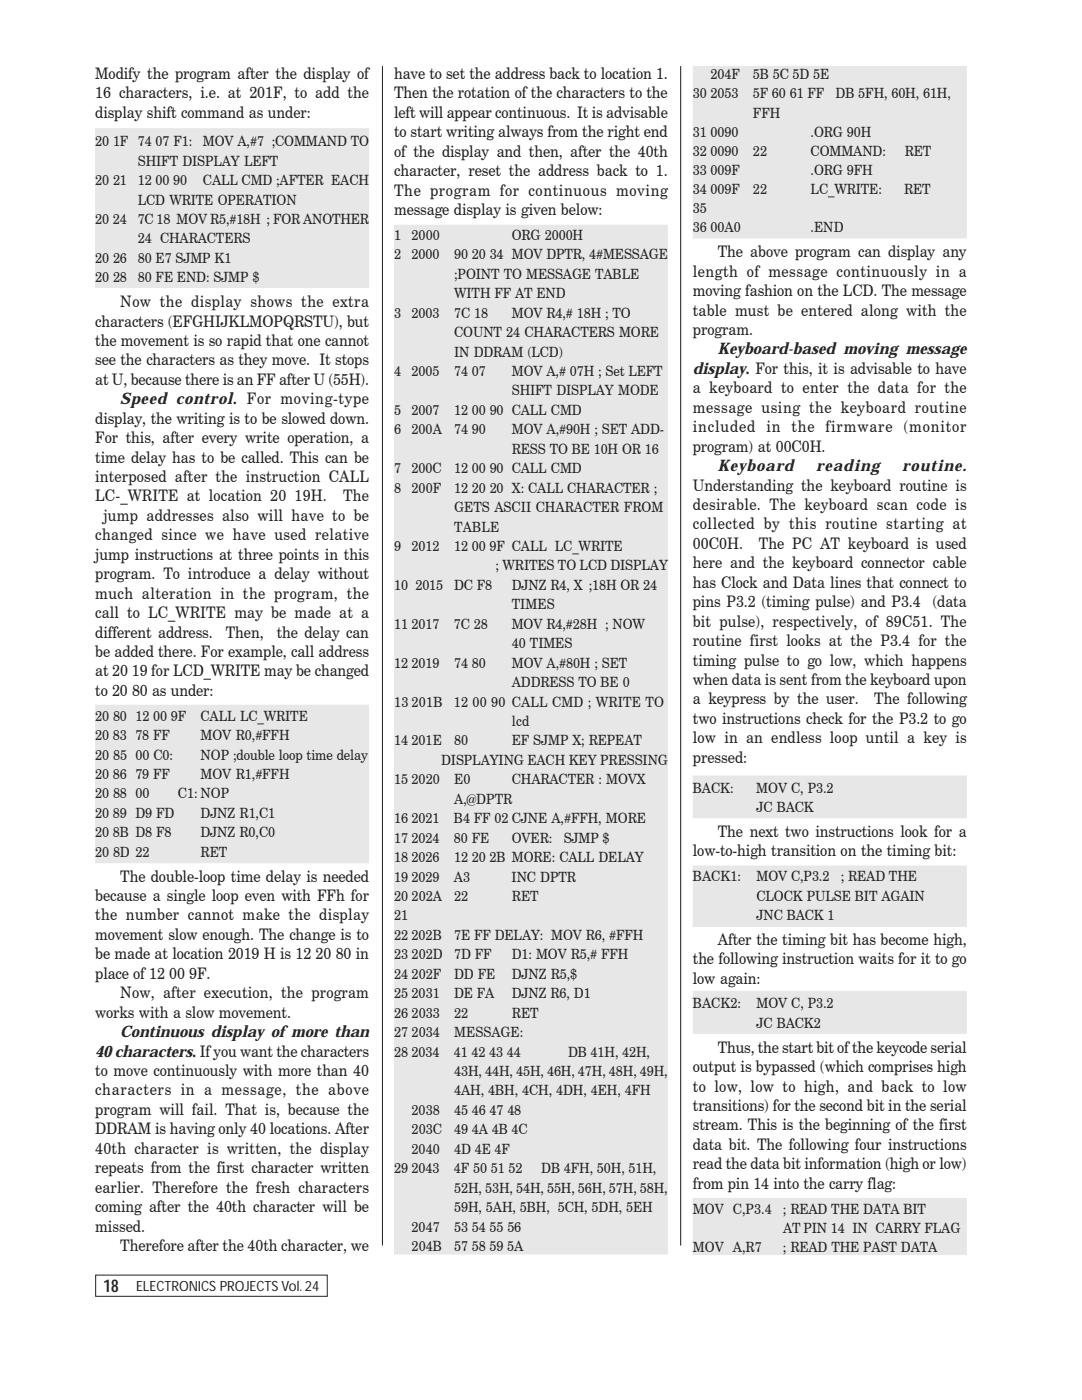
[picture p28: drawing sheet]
<svg xmlns="http://www.w3.org/2000/svg" width="216mm" height="279mm" viewBox="0 0 216 279" stroke-linecap="round" stroke-linejoin="round" font-family="sans-serif">
<defs><g id="words">
<text font-size="3.5" fill="#231f20" x="20.7" y="257.8">18</text>
<g font-size="3.2" fill="#231f20">
<text x="19" y="15.8">Modify the program after the display of</text>
<text x="78.6" y="15.8">have to set the address back to location 1.</text>
<text x="19" y="19.7">16 characters, i.e. at 201F, to add the</text>
<text x="19" y="23.5">display shift command as under:</text>
<text x="78.6" y="19.6">Then the rotation of the characters to the</text>
<text x="78.6" y="23.5">left will appear continuous. It is advisable</text>
<text x="78.6" y="27.4">to start writing always from the right end</text>
<text x="78.6" y="31.3">of the display and then, after the 40th</text>
<text x="78.6" y="35.2">character, reset the address back to 1.</text>
<text x="78.6" y="39">The program for continuous moving</text>
<text x="78.6" y="42.9">message display is given below:</text>
<text x="143.2" y="51.3">The above program can display any</text>
<text x="138.3" y="55.2">length of message continuously in a</text>
<text x="138.3" y="59.1">moving fashion on the LCD. The message</text>
<text x="19" y="65.2">characters (EFGHIJKLMOPQRSTU), but</text>
<text x="24" y="61.3">Now the display shows the extra</text>
<text x="138.3" y="63">table must be entered along with the</text>
<text x="19" y="69">the movement is so rapid that one cannot</text>
<text x="138.3" y="66.8">program.</text>
<text x="143.2" y="70.7">Keyboard-based moving message</text>
<text x="19" y="72.9">see the characters as they move. It stops</text>
<text x="19" y="76.8">at U, because there is an FF after U (55H).</text>
<text x="138.3" y="74.6">display. For this, it is advisable to have</text>
<text x="24" y="80.7">Speed control. For moving-type</text>
<text x="138.3" y="78.5">a keyboard to enter the data for the</text>
<text x="138.3" y="82.4">message using the keyboard routine</text>
<text x="19" y="84.6">display, the writing is to be slowed down.</text>
<text x="19" y="88.4">For this, after every write operation, a</text>
<text x="138.3" y="86.2">included in the firmware (monitor</text>
<text x="19" y="92.3">time delay has to be called. This can be</text>
<text x="138.3" y="90.1">program) at 00C0H.</text>
<text x="143.2" y="94">Keyboard</text>
<text x="162.9" y="94">reading</text>
<text x="180" y="94">routine.</text>
<text x="19" y="96.2">interposed after the instruction CALL</text>
<text x="19" y="100.1">LC-_WRITE at location 20 19H.</text>
<text x="68.5" y="100.1">The</text>
<text x="138.3" y="97.9">Understanding the keyboard routine is</text>
<text x="138.3" y="101.8">desirable. The keyboard scan code is</text>
<text x="19" y="107.8">changed since we have used relative</text>
<text x="20.6" y="104">jump addresses also will have to be</text>
<text x="138.3" y="105.7">collected by this routine starting at</text>
<text x="19" y="111.7">jump instructions at three points in this</text>
<text x="138.3" y="109.5">00C0H.</text>
<text x="138.3" y="113.4">here and the keyboard connector cable</text>
<text x="151.4" y="109.5">The PC AT keyboard is used</text>
<text x="19" y="115.6">program. To introduce a delay without</text>
<text x="19" y="119.5">much alteration in the program, the</text>
<text x="138.3" y="117.3">has Clock and Data lines that connect to</text>
<text x="19" y="123.4">call to LC_WRITE may be made at a</text>
<text x="138.3" y="121.2">pins P3.2 (timing pulse) and P3.4</text>
<text x="138.3" y="125.1">bit pulse), respectively, of 89C51. The</text>
<text x="186.1" y="121.2">(data</text>
<text x="19" y="127.2">different address.</text>
<text x="19" y="131.1">be added there. For example, call address</text>
<text x="45.1" y="127.2">Then,</text>
<text x="55.2" y="127.2">the delay can</text>
<text x="138.3" y="128.9">routine first looks at the P3.4 for the</text>
<text x="19" y="135">at 20 19 for LCD_WRITE may be changed</text>
<text x="138.3" y="132.8">timing pulse to go low, which happens</text>
<text x="138.3" y="136.7">when data is sent from the keyboard upon</text>
<text x="19" y="138.9">to 20 80 as under:</text>
<text x="138.3" y="140.6">a keypress by the user.</text>
<text x="174.4" y="140.6">The following</text>
<text x="138.3" y="144.5">two instructions check for the P3.2 to go</text>
<text x="138.3" y="148.3">low in an endless loop until a key is</text>
<text x="138.3" y="152.2">pressed:</text>
<text x="143.2" y="167">The next two instructions look for a</text>
<text x="138.3" y="170.9">low-to-high transition on the timing bit:</text>
<text x="19" y="179.8">because a single loop even with FFh for</text>
<text x="24" y="175.9">The double-loop time delay is needed</text>
<text x="19" y="183.7">the number cannot make the display</text>
<text x="19" y="187.6">movement slow enough. The change is to</text>
<text x="19" y="191.4">be made at location 2019 H is 12 20 80 in</text>
<text x="143.2" y="188.6">After the timing bit has become high,</text>
<text x="19" y="195.3">place of 12 00 9F.</text>
<text x="138.3" y="192.4">the following instruction waits for it to go</text>
<text x="138.3" y="196.3">low again:</text>
<text x="19" y="203.1">works with a slow movement.</text>
<text x="24" y="199.2">Now, after execution, the program</text>
<text x="24" y="207">Continuous display of more than</text>
<text x="19" y="214.7">to move continuously with more than 40</text>
<text x="19" y="210.8">40 characters. If you want the characters</text>
<text x="138.3" y="214">output is bypassed (which comprises high</text>
<text x="143.2" y="210.1">Thus, the start bit of the keycode serial</text>
<text x="19" y="218.6">characters in a message, the above</text>
<text x="138.3" y="217.8">to low, low to high, and back to low</text>
<text x="138.3" y="221.7">transitions) for the second bit in the serial</text>
<text x="19" y="222.5">program will fail. That is, because the</text>
<text x="19" y="226.4">DDRAM is having only 40 locations. After</text>
<text x="138.3" y="225.6">stream. This is the beginning of the first</text>
<text x="19" y="230.3">40th character is written, the display</text>
<text x="138.3" y="229.5">data bit. The following four instructions</text>
<text x="138.3" y="233.4">read the data bit information (high or low)</text>
<text x="19" y="234.1">repeats from the first character written</text>
<text x="19" y="238">earlier. Therefore the fresh characters</text>
<text x="138.3" y="237.2">from pin 14 into the carry flag:</text>
<text x="19" y="241.9">coming after the 40th character will be</text>
<text x="19" y="245.8">missed.</text>
<text x="24" y="249.7">Therefore after the 40th character, we</text>
</g>
<g font-size="2.8" fill="#231f20">
<text x="141.8" y="15.8">204F</text>
<text x="150.2" y="15.8">5B 5C 5D 5E</text>
<text x="138.3" y="19.6">30 2053</text>
<text x="150.2" y="19.6">5F 60 61 FF</text>
<text x="150.3" y="23.5">FFH</text>
<text x="166.7" y="19.6">DB 5FH, 60H, 61H,</text>
<text x="19" y="29.2">20 1F 74 07 F1:</text>
<text x="40.5" y="29.2">MOV A,#7 ;COMMAND TO</text>
<text x="138.3" y="27.4">31 0090</text>
<text x="161.8" y="27.4">.ORG 90H</text>
<text x="27.5" y="33.1">SHIFT DISPLAY LEFT</text>
<text x="138.3" y="31.2">32 0090</text>
<text x="138.3" y="35">33 009F</text>
<text x="150.2" y="31.2">22</text>
<text x="161.8" y="31.2">COMMAND:</text>
<text x="161.8" y="35">.ORG 9FH</text>
<text x="180.5" y="31.2">RET</text>
<text x="19" y="36.9">20 21</text>
<text x="27.5" y="40.8">LCD WRITE OPERATION</text>
<text x="27.5" y="36.9">12 00 90</text>
<text x="40.5" y="36.9">CALL CMD ;AFTER EACH</text>
<text x="138.3" y="38.8">34 009F</text>
<text x="150.2" y="38.8">22</text>
<text x="161.8" y="38.8">LC_WRITE:</text>
<text x="180.4" y="38.8">RET</text>
<text x="19" y="44.7">20 24</text>
<text x="27.5" y="44.7">7C 18 MOV R5,#18H ; FOR ANOTHER</text>
<text x="78.6" y="47.9">1</text>
<text x="82.1" y="47.9">2000</text>
<text x="102.1" y="47.9">ORG 2000H</text>
<text x="138.3" y="42.5">35</text>
<text x="138.3" y="46.4">36 00A0</text>
<text x="161.7" y="46.4">.END</text>
<text x="19" y="52.5">20 26</text>
<text x="27.5" y="48.6">24 CHARACTERS</text>
<text x="27.5" y="52.5">80 E7 SJMP K1</text>
<text x="78.6" y="51.8">2</text>
<text x="82.1" y="51.8">2000</text>
<text x="90.6" y="51.8">90 20 34 MOV DPTR, 4#MESSAGE</text>
<text x="19" y="56.3">20 28</text>
<text x="27.5" y="56.3">80 FE END: SJMP $</text>
<text x="90.6" y="55.6">;POINT TO MESSAGE TABLE</text>
<text x="90.6" y="59.5">WITH FF AT END</text>
<text x="78.6" y="63.4">3</text>
<text x="82.1" y="63.4">2003</text>
<text x="90.6" y="63.4">7C 18</text>
<text x="102.1" y="63.4">MOV R4,# 18H ; TO</text>
<text x="90.6" y="67.3">COUNT 24 CHARACTERS MORE</text>
<text x="90.6" y="71.2">IN DDRAM (LCD)</text>
<text x="78.6" y="75">4</text>
<text x="82.1" y="75">2005</text>
<text x="90.6" y="75">74 07</text>
<text x="102.1" y="75">MOV A,# 07H ; Set LEFT</text>
<text x="78.6" y="82.8">5</text>
<text x="82.1" y="82.8">2007</text>
<text x="90.6" y="82.8">12 00 90 CALL CMD</text>
<text x="102.1" y="78.9">SHIFT DISPLAY MODE</text>
<text x="78.6" y="86.7">6</text>
<text x="82.1" y="86.7">200A</text>
<text x="90.6" y="86.7">74 90</text>
<text x="102.1" y="86.7">MOV A,#90H ; SET ADD-</text>
<text x="78.6" y="94.4">7</text>
<text x="82.1" y="94.4">200C</text>
<text x="90.6" y="94.4">12 00 90 CALL CMD</text>
<text x="102.1" y="90.6">RESS TO BE 10H OR 16</text>
<text x="78.6" y="98.3">8</text>
<text x="82.1" y="98.3">200F</text>
<text x="90.6" y="98.3">12 20 20 X: CALL CHARACTER ;</text>
<text x="90.6" y="102.2">GETS ASCII CHARACTER FROM</text>
<text x="90.6" y="106.1">TABLE</text>
<text x="78.6" y="110">9</text>
<text x="82.1" y="110">2012</text>
<text x="90.6" y="110">12 00 9F CALL LC_WRITE</text>
<text x="98.9" y="113.8">; WRITES TO LCD DISPLAY</text>
<text x="78.6" y="117.7">10 2015</text>
<text x="90.6" y="117.7">DC F8</text>
<text x="102.1" y="117.7">DJNZ R4, X ;18H OR 24</text>
<text x="78.6" y="125.5">11 2017</text>
<text x="90.6" y="125.5">7C 28</text>
<text x="102.1" y="125.5">MOV R4,#28H ; NOW</text>
<text x="102.1" y="121.6">TIMES</text>
<text x="102.1" y="129.4">40 TIMES</text>
<text x="78.6" y="133.2">12 2019</text>
<text x="90.6" y="133.2">74 80</text>
<text x="102.1" y="133.2">MOV A,#80H ; SET</text>
<text x="102.1" y="137.1">ADDRESS TO BE 0</text>
<text x="19" y="143.8">20 80 12 00 9F</text>
<text x="40" y="143.8">CALL LC_WRITE</text>
<text x="78.6" y="141">13 201B</text>
<text x="90.6" y="141">12 00 90 CALL CMD ; WRITE TO</text>
<text x="19" y="147.7">20 83 78 FF</text>
<text x="40" y="147.7">MOV R0,#FFH</text>
<text x="78.6" y="148.8">14 201E</text>
<text x="90.6" y="148.8">80</text>
<text x="102.1" y="148.8">EF SJMP X; REPEAT</text>
<text x="102.1" y="144.9">lcd</text>
<text x="19" y="151.6">20 85 00 C0:</text>
<text x="19" y="155.5">20 86 79 FF</text>
<text x="40" y="155.5">MOV R1,#FFH</text>
<text x="40" y="151.6">NOP ;double loop time delay</text>
<text x="88" y="152.7">DISPLAYING EACH KEY PRESSING</text>
<text x="19" y="159.4">20 88 00</text>
<text x="35.5" y="159.4">C1: NOP</text>
<text x="78.6" y="156.5">15 2020</text>
<text x="90.6" y="156.5">E0</text>
<text x="90.6" y="160.4">A,@DPTR</text>
<text x="102.1" y="156.5">CHARACTER : MOVX</text>
<text x="138.3" y="158.2">BACK:</text>
<text x="150.9" y="158.2">MOV C, P3.2</text>
<text x="19" y="163.2">20 89 D9 FD</text>
<text x="19" y="167.1">20 8B D8 F8</text>
<text x="40" y="167.1">DJNZ R0,C0</text>
<text x="40" y="163.2">DJNZ R1,C1</text>
<text x="78.6" y="164.3">16 2021</text>
<text x="90.6" y="164.3">B4 FF 02 CJNE A,#FFH, MORE</text>
<text x="151" y="162.1">JC BACK</text>
<text x="19" y="171">20 8D 22</text>
<text x="40" y="171">RET</text>
<text x="78.6" y="168.2">17 2024</text>
<text x="78.6" y="172.1">18 2026</text>
<text x="90.6" y="168.2">80 FE</text>
<text x="90.6" y="172.1">12 20 2B MORE: CALL DELAY</text>
<text x="102.1" y="168.2">OVER:</text>
<text x="112.5" y="168.2">SJMP $</text>
<text x="78.6" y="175.9">19 2029</text>
<text x="78.6" y="179.8">20 202A</text>
<text x="90.6" y="175.9">A3</text>
<text x="90.6" y="179.8">22</text>
<text x="102.1" y="175.9">INC DPTR</text>
<text x="102.1" y="179.8">RET</text>
<text x="138.3" y="175.9">BACK1:</text>
<text x="151" y="175.9">MOV C,P3.2</text>
<text x="151" y="179.7">CLOCK PULSE BIT AGAIN</text>
<text x="167.8" y="175.9">; READ THE</text>
<text x="78.6" y="183.7">21</text>
<text x="151" y="183.6">JNC BACK 1</text>
<text x="78.6" y="187.6">22 202B</text>
<text x="78.6" y="191.5">23 202D</text>
<text x="90.6" y="187.6">7E FF DELAY: MOV R6, #FFH</text>
<text x="90.6" y="191.5">7D FF</text>
<text x="102.1" y="191.5">D1: MOV R5,# FFH</text>
<text x="78.6" y="195.3">24 202F</text>
<text x="90.6" y="195.3">DD FE</text>
<text x="102.1" y="195.3">DJNZ R5,$</text>
<text x="78.6" y="199.2">25 2031</text>
<text x="78.6" y="203.1">26 2033</text>
<text x="90.6" y="199.2">DE FA</text>
<text x="90.6" y="203.1">22</text>
<text x="102.1" y="199.2">DJNZ R6, D1</text>
<text x="102.1" y="203.1">RET</text>
<text x="138.3" y="201.3">BACK2:</text>
<text x="151" y="201.3">MOV C, P3.2</text>
<text x="78.6" y="207">27 2034</text>
<text x="90.6" y="207">MESSAGE:</text>
<text x="151" y="205.1">JC BACK2</text>
<text x="78.6" y="210.9">28 2034</text>
<text x="90.6" y="210.9">41 42 43 44</text>
<text x="90.6" y="214.7">43H, 44H, 45H, 46H, 47H, 48H, 49H,</text>
<text x="113.4" y="210.9">DB 41H, 42H,</text>
<text x="90.6" y="218.6">4AH, 4BH, 4CH, 4DH, 4EH, 4FH</text>
<text x="82.1" y="222.5">2038</text>
<text x="82.1" y="226.4">203C</text>
<text x="90.6" y="222.5">45 46 47 48</text>
<text x="90.6" y="226.4">49 4A 4B 4C</text>
<text x="82.1" y="230.3">2040</text>
<text x="90.6" y="230.3">4D 4E 4F</text>
<text x="78.6" y="234.1">29 2043</text>
<text x="90.6" y="234.1">4F 50 51 52</text>
<text x="90.6" y="238">52H, 53H, 54H, 55H, 56H, 57H, 58H,</text>
<text x="108" y="234.1">DB 4FH, 50H, 51H,</text>
<text x="82.1" y="245.8">2047</text>
<text x="90.6" y="245.8">53 54 55 56</text>
<text x="90.6" y="241.9">59H, 5AH, 5BH, 5CH, 5DH, 5EH</text>
<text x="138.3" y="242.2">MOV C,P3.4</text>
<text x="156.2" y="242.2">; READ THE DATA BIT</text>
<text x="82.1" y="249.7">204B</text>
<text x="90.6" y="249.7">57 58 59 5A</text>
<text x="138.3" y="249.9">MOV A,R7</text>
<text x="156.2" y="249.9">; READ THE PAST DATA</text>
<text x="156.2" y="246.1">AT PIN 14 IN CARRY FLAG</text>
<text x="27.2" y="257.7">ELECTRONICS PROJECTS Vol. 24</text>
</g>
</g></defs>
<path d="M19.1 254.5h46.2v4.2h-46.2z" fill="none" stroke="#231f20" stroke-width=".2"/>
<path d="M138.3 239.2h54.5v11.2h-54.5z" fill="#e6e7e8"/>
<path d="M138.3 239.2h54.5v11.2h-54.5z" fill="none" stroke="#e6e7e8" stroke-width=".2"/>
<path d="M138.3 197.9h54.5v8.3h-54.5z" fill="#e6e7e8"/>
<path d="M138.3 197.9h54.5v8.3h-54.5z" fill="none" stroke="#e6e7e8" stroke-width=".2"/>
<path d="M138.3 172.8h54.5v12.1h-54.5z" fill="#e6e7e8"/>
<path d="M138.3 172.8h54.5v12.1h-54.5z" fill="none" stroke="#e6e7e8" stroke-width=".2"/>
<path d="M138.3 154.9h54.5v8.3h-54.5z" fill="#e6e7e8"/>
<path d="M138.3 154.9h54.5v8.3h-54.5z" fill="none" stroke="#e6e7e8" stroke-width=".2"/>
<path d="M138.3 13.3h54.5v34.2h-54.5z" fill="#e6e7e8"/>
<path d="M138.3 13.3h54.5v34.2h-54.5z" fill="none" stroke="#e6e7e8" stroke-width=".2"/>
<path d="M78.7 45h54.5v205.3h-54.5z" fill="#e6e7e8"/>
<path d="M78.7 45h54.5v205.3h-54.5z" fill="none" stroke="#e6e7e8" stroke-width=".2"/>
<path d="M19.1 140.8h54.5v31.4h-54.5z" fill="#e6e7e8"/>
<path d="M19.1 140.8h54.5v31.4h-54.5z" fill="none" stroke="#e6e7e8" stroke-width=".2"/>
<path d="M19.1 25.7h54.5v31.7h-54.5z" fill="#e6e7e8"/>
<path d="M19.1 25.7h54.5v31.7h-54.5z" fill="none" stroke="#e6e7e8" stroke-width=".2"/>
<path d="M76.3 13.2v235.4M135.8 13.2v235.4" fill="none" stroke="#231f20" stroke-width=".2"/>
<use href="#words"/>
</svg>
